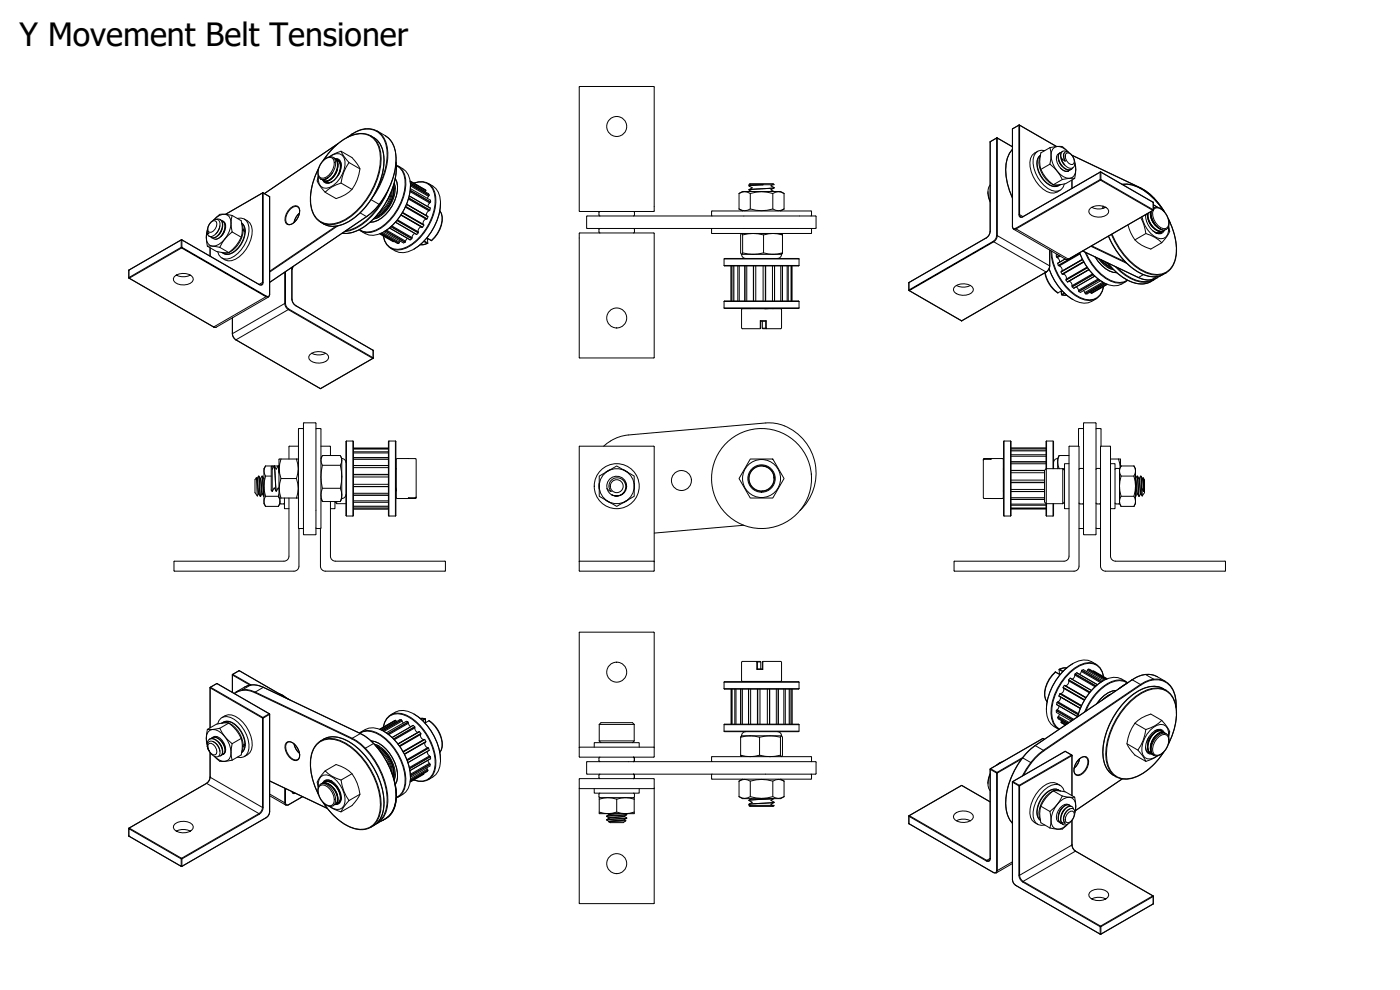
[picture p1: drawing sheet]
<svg xmlns="http://www.w3.org/2000/svg" width="420mm" height="297mm" viewBox="0 0 420 297" stroke-linecap="round" stroke-linejoin="round" font-family="sans-serif">
<defs><g id="words">
<text font-size="9.6" x="5.9" y="13.8">Y Movement Belt Tensioner</text>
</g></defs>
<!-- layer: Visible (ISO) -->
<g fill="none" stroke="#000" stroke-width=".3">
<path d="M173.9 26h22.4v37.4h-22.4zM96.3 53.7a1.89 1.89 0 0 0 2.2-.4 1.97 1.97 0 0 1-2.1 .5M96.3 53.8h.1M96.8 53.9a1.69 1.69 0 0 0 2.7 .8 6 6 0 0 0 2.8-5.9l-.3-.8-.6-.4h-.8a3.8 3.8 0 0 1-.2 5l-1.3 1.4a1.86 1.86 0 0 1-1.8 .3M96.9 48.2a16.4 16.4 0 0 1 11.1-8.2 6.9 6.9 0 0 1 7.2 7 22.7 22.7 0 0 1-11.5 20 7.1 7.1 0 0 1-10.6-6.6 20.4 20.4 0 0 1 2.5-9.8M97 48.2l.4-.5a1.87 1.87 0 0 1 2.4-.5 1.87 1.87 0 0 1 .9 2.2 5.1 5.1 0 0 1-3.8 4.5 2.17 2.17 0 0 1-1.3-3.3l.5-1.3zM97.4 54.3a1.65 1.65 0 0 0 2.2 .3M97.5 54.4l.4 .4M98.9 47a2.71 2.71 0 0 1 4.4 .3 7.8 7.8 0 0 1-5.3 9.2 2.25 2.25 0 0 1-2.5-2.4l.1-1.2M99.1 52.7a2.49 2.49 0 0 1-2.7 1.1M100.2 47.4a2.74 2.74 0 0 1 .8 3.9 4 4 0 0 1-3.5 3.1l-.7-.5M100.5 47.5a2.96 2.96 0 0 1 .5 3.8 4.1 4.1 0 0 1-3.4 3.1l-.4-.1"/>
<path d="M100.9 47.8l.4 .2M101 47.9a1.64 1.64 0 0 1 1.4 1.8M101.3 48a3.4 3.4 0 0 1 .2 4.7M101.3 48l.4 .1M101.4 48h.1M101.4 48a3.4 3.4 0 0 1 .2 4.4M101.4 43.1l-22.1 15M101.5 48.1a3.1 3.1 0 0 1 .5 3.6M102.4 45.4l-2 .7-1.6 .9M102.4 45.4l.8 1.5 1.5 1.9a13.3 13.3 0 0 0-2.3 6.1 10.6 10.6 0 0 0-4.8 2.8l-1.6-1.9-.8-1.5 .3-1.6M102.4 45.4a10.1 10.1 0 0 1 5.6 5.3 10 10 0 0 1-4.4 7.7l-2.7 1.2-3.3-1.9M102.4 54.9l3.2 1.9"/>
<path d="M104.2 41.2a9.4 9.4 0 0 1 7.3-2.5 11 11 0 0 1 6.3 4.3 14.8 14.8 0 0 1-.6 12.4 21.6 21.6 0 0 1-7.1 9.6l-29.2 19.7M104.7 48.8l3.3 1.9M117 58.6h.1M117 58.6l-.9 1.8M117.5 57.5a8.9 8.9 0 0 1-3.6 6.2M117.7 56.9a8.2 8.2 0 0 1-4.2 7.3M118 56.2a8.5 8.5 0 0 1-5 8.6M118.1 55.8a9.2 9.2 0 0 1-5.4 9.3M118.3 55l.3 1.7M118.3 54.9a9.7 9.7 0 0 1-6.2 10.9M118.6 53.6a8.6 8.6 0 0 1-.9 8.2 8.6 8.6 0 0 1-6.6 4.9M118.9 48.6a22.4 22.4 0 0 1-12 20.8l-2.9 .7-1.3-.1"/>
<path d="M119 49.6a5.3 5.3 0 0 1 2.8 5.8 17.3 17.3 0 0 1-9 13.9 4.8 4.8 0 0 1-5-.3M119 49.7a5.4 5.4 0 0 1 2.6 5.8 17.2 17.2 0 0 1-8.8 13.5 4.9 4.9 0 0 1-4.9-.1M119.5 49.8a6.1 6.1 0 0 1 3.6 7.3 17.7 17.7 0 0 1-8.2 12.6 5.6 5.6 0 0 1-6.7-.4M122.7 59.4l6.3 3.6M122.8 58.8l6.3 3.6a1.01 1.01 0 0 1-.7 1.1l-.4 .9v.3M123.1 54.3l4.7 2.8M123.1 57.1l6.1 3.5M123.2 55l5.4 3.1a.73 .73 0 0 1-.2 1.1l-.1 .3M123.2 56.6l6 3.5a.97 .97 0 0 1-.5 1.1l-.3 .8M123.2 55.3l5.6 3.2M123.2 55.8a17.3 17.3 0 0 1-7.9 13.7l5.8 3.4a1 1 0 0 0 .8-1l.4-.4M124.2 54.9a4.5 4.5 0 0 1 6.6 4.1 17 17 0 0 1-8.9 15.5 4.5 4.5 0 0 1-6.8-3.7 4.3 4.3 0 0 0 5.7 3.8 16.3 16.3 0 0 0 9.8-13.3 6.3 6.3 0 0 0-2.5-6.3l-1.1-.4h-1.4l-1.4 .4"/>
<path d="M127.5 56.9l.3 .2-.2 .5M128.5 55a6.1 6.1 0 0 1 3.6 7.3 17.6 17.6 0 0 1-8.2 12.6 5.6 5.6 0 0 1-6.7-.4M221.8 58.1l1-.6h11.5l1 .6M221.8 58.1a3 3 0 0 1 3.4 0 11.3 11.3 0 0 1 6.7 0 3 3 0 0 1 3.4 0M221.8 58.1v4.6M224.8 55.8l.9 .5-.9 .6M224.8 57l.8 .5M224.8 55.7v.1M224.8 56.9v.1M224.8 55.3l7.2-.2 .3 .3h-7.5zM225.2 58.1v4.6M225.3 55.4l-.5 .3"/>
<path d="M228.7 55.4l-3.9 .3M229 55.4l-4.2 .4M231.9 55.4l-.5 .3 .9 .6M231.9 58.1v4.6M232.3 56.3l-7.5 .6M232.3 56.4l-.9 .5 .9 .6M232.3 56.3v.1M235.3 58.1v4.6M296.5 57.5l.1 1.3 .5 1.8M297.1 55.5a4.5 4.5 0 0 0 0 4.8M303.8 44.8a11.3 11.3 0 0 0-1.5 10.3l1.5 4.3M303.8 44l-4.6-2.6-2 1.1-.1 26.9a2.44 2.44 0 0 1-1 1.9l-23.3 13.5v2.4l15.7 9.1"/>
<path d="M311.4 45.4a3.7 3.7 0 0 0-2.3 4.7 10 10 0 0 0 6.2 7.8h1l1.9-.8M312.2 46.6a3.9 3.9 0 0 0-.7 4.4 7 7 0 0 0 4.9 5h.6l1.2-.6M312.4 50.8a11.8 11.8 0 0 0 3.7 4.6M313.5 45.2a2.64 2.64 0 0 0-3.4 2.6 10.1 10.1 0 0 0 5.5 9.3 2.64 2.64 0 0 0 3.8-1.9M315.1 49.3a11.7 11.7 0 0 1 3.7 4.6M315.1 44.3a9.3 9.3 0 0 1 0 5M315.1 44.3l-2.7 1.6a9.3 9.3 0 0 0 0 4.9M315.1 44.3l2.2-.4 1.5 .1 1.9 1.7a3.9 3.9 0 0 0-4.2-1.5 3.2 3.2 0 0 0-.9 3.6 7.7 7.7 0 0 0 4.5 5.6 2.16 2.16 0 0 0 2.8-2.5l-.3-1.8M315.1 49.3l-2.7 1.5M317.1 44l-11.1-6.5-2.2 1.2v29.3l.4 .8 16.1 9.1 25.8-14.8v-2.4l-15.8-9.1-23.3 13.4-.7 .1M317.7 48.1l1.1 1.8M317.9 46a1.98 1.98 0 0 0-.6 2.8 3.7 3.7 0 0 0 2.9 2.7l.5-.2"/>
<path d="M318.2 45.8a2.06 2.06 0 0 0-.2 2.9 2.88 2.88 0 0 0 3.5 2.1M318.2 50.4a2 2 0 0 0 2.9 .6M318.5 47.7l1 1.8M318.5 45.7a1.56 1.56 0 0 0-.7 2.4 3.6 3.6 0 0 0 3.5 2.8l.7-.5M318.8 53.9l-2.7 1.5M318.9 45.4l-.1 .1a2.95 2.95 0 0 0 .7 3.9M319.4 46a2.26 2.26 0 0 0 .3 2.4M319.6 45.7a2.5 2.5 0 0 1 2.8 2.1 1.7 1.7 0 0 1-1.2 2.7l-.8-.3a4.1 4.1 0 0 1-1.9-2.9l1.2 1.1a2.06 2.06 0 0 1-.1-2.7zM319.8 46.2l.4-.3a2.45 2.45 0 0 1 2.1 3.1l-.4 .4a2.46 2.46 0 0 1-2.1-3.2zM320.2 45.5a1.14 1.14 0 0 0-1.4 0 1.14 1.14 0 0 0-.4 1.3l.1 .5M320.7 51.3l-.8 .1M320.8 51.2l-.1 .1"/>
<path d="M321.7 46.5l20.6 9.9a18.8 18.8 0 0 1 7.2 7.2M321.7 54v2.5M322.5 53.5h-1.5l-2.2 .4M322.5 53.5a8.8 8.8 0 0 1-6.4 1.9M322.6 48.8a9.4 9.4 0 0 1-.1 4.7M336.7 55.3a11.9 11.9 0 0 1 9.7 4.4l2.9 3.6M62.2 69a9.4 9.4 0 0 0 0 4.9M62.2 73.9h1.6l2.2 .3M62.2 73.9a8.9 8.9 0 0 0 6.5 1.9M62.3 68.8l-.1 1.3M63 74.3v2.5M63.4 66.6l.6-.4h.6a1.69 1.69 0 0 1 0 2.5l-1.2 1h-.5a1.69 1.69 0 0 1 0-2.5z"/>
<path d="M63.5 66.5a1.41 1.41 0 0 1 1.8-.6 1.41 1.41 0 0 1 .7 1.8 3.7 3.7 0 0 1-2.8 3.3l-.8-.5-.2-.4h.5a2.78 2.78 0 0 1 .8-3.6zM64.8 65.8a1.46 1.46 0 0 1 1.5 .2 1.46 1.46 0 0 1 .5 1.5 4 4 0 0 1-3 3.9l-1.1-.5M66 74.2l2.7 1.6M66 67.8a3.8 3.8 0 0 1-1.3 2.4M66.1 65.9a2.88 2.88 0 0 1-.1 4.1 2.08 2.08 0 0 1-2.6 1.3M66.4 66.1a2.07 2.07 0 0 1 .9 3 3.7 3.7 0 0 1-2.6 2.7M66.7 68.7l-1.1 1.8M66.8 66.3a2.14 2.14 0 0 1 .6 2.7l-1 1.9M67 66.4a2.03 2.03 0 0 1 .5 2.7 3.4 3.4 0 0 1-3.2 2.7l-.5-.4M67.4 69.1l-.6 1.4M67.6 64.3l11.2-6.4 2.1 1.1v29.4l-.3 .7-16.1 9.2-25.8-14.9v-2.4l15.8-9.1 23.3 13.5h.7M69.7 64.6l-2.2-.3h-1.5l-1.9 1.7a3.9 3.9 0 0 1 4.1-1.5 3.2 3.2 0 0 1 1 3.6 7.7 7.7 0 0 1-4.5 5.7 2.16 2.16 0 0 1-2.8-2.6l.2-1.6"/>
<path d="M69.7 64.6a9.4 9.4 0 0 0 0 5M69.7 64.6l2.7 1.6a9.3 9.3 0 0 1 0 5M69.7 69.6a11.8 11.8 0 0 0-3.7 4.6M69.7 69.6l2.7 1.6M71.2 65.5a2.64 2.64 0 0 1 3.5 2.6 10.1 10.1 0 0 1-5.5 9.4 2.65 2.65 0 0 1-3.9-2M72.4 71.2a11.8 11.8 0 0 1-3.7 4.6M72.5 66.9a2.79 2.79 0 0 1 1.1 2.3M72.7 68.7l.8 .4-.1 .3M72.7 69.1l.8 .4a7.3 7.3 0 0 1-4.9 6.8h-1l-1.1-.6M73.3 65.7a3.7 3.7 0 0 1 2.3 4.7 9.9 9.9 0 0 1-6.1 7.8l-1 .1-1.9-.9M88 80l-.4 .9M89.3 62.1a3.3 3.3 0 0 1-.7 4.3l-1.2 .9-1.1-.1"/>
<path d="M89.9 64a5 5 0 0 0-1.6 2.7M113.8 65.1l-1.6 .6M113.9 70.2l4.1 2.3 .2-.1M114.2 70.1l5 2.9 .4 .1 .5-.8M114.3 70l5.3 3.1M115.6 69.3l5.9 3.5M116.9 68.4l6.2 3.6M117.3 68l6.3 3.7M118.7 66.7l6.4 3.6M119.1 66.2l6.4 3.7M120.3 64.5l6.3 3.7M120.4 64.4l6.4 3.8"/>
<path d="M120.7 63.9l6.5 3.7M121.8 61.9l6.4 3.7M122 61.3l6.4 3.7M122 61.3l6.4 3.7-.2 .6a1.27 1.27 0 0 0-1 2l-.4 .6h-.2M124.5 70a1.66 1.66 0 0 0-.9 1.7l-.5 .3M126.5 68.1a1.28 1.28 0 0 0-1 1.8l-.5 .4M127.2 72.4l1.2 .6M127.3 72.3l1.1 .7M128.1 71.4l1.4 .8M128.3 71.5l.1 1.4M128.4 73l-1.2 .4h-1.1M132 63.2a6.3 6.3 0 0 1-.7 6.9l-1.8 2.1-1.4-.8"/>
<path d="M132.2 61a17.3 17.3 0 0 1-7.9 13.7M176.1 64.8h68.7l.1 3.6-.1 .2h-68.6zM180.1 68.6l-.3 .1v.9l.3 .3M180.1 63.5l-.3 .1v.9l.3 .3M190.1 68.6l.3 .1v.9l-.3 .3M190.1 63.5l.3 .1v.9l-.3 .3M213.7 64.8l-.1-1.3 .1-.2h29.7l.1 1.4-.1 .1M213.7 68.6l-.1 .1 .1 1.4h29.7l.1-1.4-.1-.1M217.3 79.7h22.5M217.3 77.7h22.5M219.4 79.8v10.5M219.5 79.8v10.5"/>
<path d="M220 79.8v10.5M220.2 79.8v10.5M221.4 79.8v10.5M221.8 62.7l1 .6M221.8 62.7a3 3 0 0 0 3.4 0 11.3 11.3 0 0 0 6.7 0 3 3 0 0 0 3.4 0M221.9 79.8v10.5M222.5 76.3h.1M222.6 76.3a1.25 1.25 0 0 0 1.2 1.3M222.6 76.3h12M222.6 70.1h-.1M222.9 70.5v5.4M223.5 79.8v10.5"/>
<path d="M223.6 79.8v10.5M224.1 79.8v10.5M226.1 79.8v10.5M226.8 79.8v10.5M229 79.8v10.5M229.2 70.5v5.4M229.7 79.8v10.5M229.8 79.8v10.5M231.8 79.8v10.5M232.4 79.8v10.5M234.3 79.8v10.5M234.6 70.1h.1"/>
<path d="M234.6 76.3a1.25 1.25 0 0 1-1.3 1.3M234.6 70.1l.2 .4a9.5 9.5 0 0 0-5.6 0 11.6 11.6 0 0 0-6.3 0l-.3-.4-.3 .4v5.4l.3 .4 .3-.4a11.6 11.6 0 0 0 6.3 0 9.5 9.5 0 0 0 5.6 0l-.2 .4M234.6 76.3h.1M234.8 79.8v10.5M234.8 70.5v5.4M235.3 62.7l-1 .6M236.2 79.8v10.5M236.6 79.8v10.5M237.4 79.8v10.5M237.5 79.8v10.5M237.7 79.8v10.5M239.8 77.7l-22.3-.1-.2 2.1"/>
<path d="M239.8 77.7v2M315 75v4.8a2.27 2.27 0 0 1-1 1.8l-25.5 14.7M315.4 75.2a17.3 17.3 0 0 0 8.8 14.3 4.5 4.5 0 0 0 7-3.5 4.5 4.5 0 0 1-7 3.3 17.1 17.1 0 0 1-8.6-13.9M317 76.5l.3-.2-.3 .2a1.13 1.13 0 0 0 .7 1.2l.3 1M317.8 76.6l-.8 .5M319.6 77.7l-2.1 1.3 .2 .7a1.19 1.19 0 0 1 .9 1.7M319.7 77.7l-2.3 1.3M324 75.9l-6.4 3.7M324.8 77.8l-6.2 3.6M324.9 77.9l-6.5 3.7M324.9 75.3l16.7 8a6.2 6.2 0 0 0 6.9-.6M325.2 78.5l-6.5 3.7"/>
<path d="M325.6 75.7a15.4 15.4 0 0 0 9.2 9.1l1.4 .2 1.2-.3 1.1-.6M325.9 75.8a15.3 15.3 0 0 0 8.8 8.8l1.4 .2 1.2-.2 1-.5M327.6 62.2a4.7 4.7 0 0 0 4.3 0 4 4 0 0 0-5 .8 1.66 1.66 0 0 0 1.6 2 4 4 0 0 0 4.1-1.1l.1-.6-.2-.6-.6-.5M328.7 77.1a8.4 8.4 0 0 0 6.4 4.7M329.6 77.6a7.9 7.9 0 0 0 4.5 3.3M330.3 77.9l2.1 1.9 1.1 .4M330.4 77.9l.9 1 2 1.1M331 61.9v.7M331.3 78.4l1.4 .9M332.4 78.9a14.6 14.6 0 0 0 10.1 6.3l2.2-.4 2.2-1.3M338.5 67.5a8.6 8.6 0 0 0 6.9 7.2l3.3-1.9M342.3 65.3a13.7 13.7 0 0 1 1.6 4.8 10.5 10.5 0 0 1 4.8 2.7l1.5-1.9 .8-1.5-.3-1.5"/>
<path d="M342.7 65a8 8 0 0 0 5.7 6.6 2.27 2.27 0 0 0 2.3-2.3v-1.3M343.8 64.4a6 6 0 0 0 3.9 5.8l.7-.1 .6-.3 .4-.6M343.8 64.4v.5M343.9 70.1l-3.3 1.9M344.3 64.2l-.1 .3M344.4 64.1a5.2 5.2 0 0 0 4 5.4l.7-.2M345.3 63.6a5.4 5.4 0 0 0 3.5 5.4M345.3 63.6a5.6 5.6 0 0 0 3.2 5.2 5.6 5.6 0 0 1-3.2-5.2zM346.1 62.4a2.77 2.77 0 0 1 3.6 1.5 4.1 4.1 0 0 1 .7 4.6 1.87 1.87 0 0 1-2.8-.2 5.7 5.7 0 0 1-2.1-4.9M346.1 61.5l1.2 .7M346.1 61.4l1.3 .8M346.7 69.8l.5 .1a1.56 1.56 0 0 0 1.6-.4l-.4 .4"/>
<path d="M348.3 69.8l-1.3 .1M348.4 69.8l-.7 .2-.8-.2M348.9 69.4a1.64 1.64 0 0 1-2.3 .3M349.6 69a2.6 2.6 0 0 1-3.6-.9l-1.3-2-.2-2a5.2 5.2 0 0 0 4 5.4l.7-.2M350.6 65.6l.7 1.5M350.7 65.7a16.4 16.4 0 0 1 1.5 13.7 7 7 0 0 1-9.4 2.9 21.9 21.9 0 0 1-10.2-11.4M52.9 82.5l-.6 .5-.3 .6a2.1 2.1 0 0 0 2.2 1.8 3.4 3.4 0 0 0 3.8-1.5 2.11 2.11 0 0 0-2.2-1.8l-2.1 .1-.8 .3a4.7 4.7 0 0 0 4.2 0M87.6 80.2v9.6a2.4 2.4 0 0 0 1.1 1.9l23.2 13.4 .1 2.4-15.8 9.1-25.5-14.6a2.24 2.24 0 0 1-1-1.8v-4.8M87.9 80.1l-.3 .5M217.3 92.4l.2 .2h22.1l.2-.2M217.3 92.4h22.5M217.3 90.5h22.5"/>
<path d="M217.3 90.5v1.9M222.6 92.8l11.8-.1 .1 5.8-4.6 .1 .1-2.4h-1.8l-.1 2.4h-5.4zM225.5 92.6h-.2M228.2 96.2l.1 2.3M228.8 96.4v2.1l1.1 .1M228.8 98.5h1M229.8 96.4h-1.5M230 96.2l-.2 .2 .1 2.1M230.8 92.6h-1.4M231 92.6h-1.2M232.1 92.6h-.1M239.8 90.5v1.9"/>
<path d="M286.7 85.9a4.3 4.3 0 0 1 5.1 .2l.3 .6a2.11 2.11 0 0 1-2.2 1.9 3.4 3.4 0 0 1-3.8-1.6l.1-.6zM287 85.7a4.7 4.7 0 0 0 4.2 0M313.6 81.9a8.5 8.5 0 0 0 3.9 6l1.2-.7M314.8 80.7a17.3 17.3 0 0 0 7.2 9.2M314.8 80.7a15.8 15.8 0 0 0 9.3 10.1 5.3 5.3 0 0 0 4.9-1.2M318.5 87.3l.1 1.2 .9-.5M318.5 87.3l.1 1.1M318.6 88.5l1.5 .1M319.4 87.9l-.8 .6M320.8 84.4a1.53 1.53 0 0 1 1 1.7l.5 .4M326.4 80.4l-6.5 3.7M326.8 80.9l-6.5 3.7"/>
<path d="M326.8 80.9l-6.3 3.7-.6-.5a1.27 1.27 0 0 0-1.2-1.9l-.3-.6 .2-.2M328.1 82.4l-6.3 3.7M328.5 82.9l-6.3 3.6M329.9 84l-6.1 3.5M330.3 84.3l-6 3.4a.98 .98 0 0 1-.8-1l-.5-.6M331.4 84.9l-5.6 3.3M331.7 85l-5.5 3.2a.74 .74 0 0 1-.8-.7l-.2-.3M332.3 85.3l-4.8 2.7M332.3 85.3l-4.4 2.6-.4 .1-.3-.4M332.4 80.2l1.7 .6M338 84.4a6.1 6.1 0 0 1-8.1-.5 18.3 18.3 0 0 1-5.9-8 17.2 17.2 0 0 0 7 8.8M92.9 106.5a4 4 0 0 1 5.6 .3 1.66 1.66 0 0 1-1.6 2 4 4 0 0 1-4.2-1.1v-.6z"/>
<path d="M93.5 106a4.7 4.7 0 0 0 4.3 0M173.8 107.3l.2 .1 22.3-.1M173.8 107.3l.1-37.4h22.3l.1 .2v37.2M79.7 139.8a2.7 2.7 0 0 0 0 3M79.7 139.8l-.5 .8v10.5l.5 .8M79.7 139.8h3.9M81.4 140l.3-.2v7.5l-.3-.3zM82.3 139.8l.6 7.5M82.3 139.8l-.6 .9M82.3 139.8h.1M82.3 139.8l.6 .9 .6-.9M83.5 139.8l.2 2.1"/>
<path d="M83.5 139.8h.1M83.5 139.8l.2 1.9M83.5 139.8l.2 .3M84.3 137.7a8.5 8.5 0 0 0 0 5.9 8.5 8.5 0 0 0 0 5.8M89 137.7a8.5 8.5 0 0 1 0 5.9 8.5 8.5 0 0 1 0 5.8M89.6 137.9l-5.8-.2-.1 .2 .1 11.5M89.6 133.9h-2.8l-.1 3.8M91.1 128.7l-.2-.1-1.3 .1v29.7l.1 .2M94.8 128.7l.2-.1 1.3 .1v29.7l-.1 .2M96.3 133.9h2.8l.1 2.8M96.6 137l-.3 .6M96.8 139.6h5.3"/>
<path d="M102.3 137l.3 .6M102.6 137.6v5.5M102.6 137.6a1.25 1.25 0 0 1 1.2 1.2M104 132.3l-.2 22.4 2.1 .1M104 132.3h1.9M104 132.3v22.5M105.9 132.3l.2 .2v22.2l-.2 .1M105.9 132.3v22.5M106.1 134.4h10.5M106.1 139.7h10.5M106.1 137.3h10.5M106.1 137.8h10.5"/>
<path d="M106.1 135.9h10.5M106.1 135.6h10.5M106.1 134.7h10.5M106.1 134.6h10.5M116.7 132.3h2M116.7 132.3v22.5M118.7 132.3v22.5M122.5 137.6h2.1l.3 .3v11.2l-.3 .3h-2.1v.2M122.5 137.6l-3.6 .1v11.6l.3 .3h3.3M122.5 137.6h.1M188.6 130.5a12.6 12.6 0 0 0-7.4 3.4M188.6 130.5l41.2-3.6a15 15 0 0 1 14.5 19.3l-.8 2.2-1.1 2.1-2.3 2.7"/>
<path d="M225.2 137.7h6.7l3.4 5.9-3.4 5.8h-6.7l-3.4-5.8zM229.1 139.9l1.2 .2M295.1 138.1l.3-.5h2.1v.1h-2.1l-.3 .4v11.2l.3 .3h2.1M295.2 137.7h2.2M295.3 137.7v.1M297.4 137.7l3.4-.1 .3 .3v11.5l-3.6 .2M297.4 137.7h.1M301.3 132.3v22.5M301.3 132.3h2M303.3 132.3v22.5M303.4 134.4h10.5M303.4 138.6h10.5"/>
<path d="M303.4 139.1h10.5M303.4 135h10.5M303.4 135.3h10.5M303.4 136.4h10.5M303.4 136.9h10.5M314.1 132.3l2.1 .2v8.1M314.1 132.3l-.2 .2v8.2M314.1 132.3v8.3M316 132.3v8.3M317.4 137.6a1.25 1.25 0 0 0-1.2 1.2M317.4 137.6v3M317.9 136.7a4.8 4.8 0 0 0-.1 3.9"/>
<path d="M317.9 136.7l-.5 .9M317.9 136.7h2.9M320.8 139.1h-1.3v13.5h1.3M325.2 128.7l-.2-.1-1.3 .1v5.2M325.2 126.9l3.7 .1-.1 33.4-3.6-.1zM328.9 128.7l1.4-.1 .1 .1v5.2M330.3 133.9l3 .1v32.9a1.5 1.5 0 0 0 1.5 1.5h32.8l.2 2.8-.2 .2h-35.8a1.49 1.49 0 0 1-1.5-1.5zM333.3 137.7h2.9l.1 2.4 .1-.3M333.3 139.1h1.3v13.5h-1.3M335.7 137.7l.5 2.6M336.4 139.8a2.68 2.68 0 0 0 0 3M336.4 139.8l-.4 .8v10.5l.4 .8"/>
<path d="M336.4 139.8h3.9M340.3 139.8a2.7 2.7 0 0 1 0 3M340.3 139.8l.5 .8v10.5l-.5 .8M76.9 143.4l.3 5.4M76.9 143.4l-.4 .5v3.9l.7 1M76.9 143.4l.7 4.8M77.1 143.6h.1M77.2 143.6l.4 4.3 .5 1M77.6 142.9l.5 6M77.6 142.9l-.4 .7M77.6 148.2h.1M77.6 142.9h.1"/>
<path d="M77.6 148.2l-.4 .6M77.7 142.9l.5 6M77.7 142.9l.5 .9 .4 4.4M78.1 148.9h.1M78.1 143.6l.2 .1 .4 4.5M78.6 142.9l.5 6M78.6 142.9l-.4 .7M78.6 148.2h.1M78.6 142.9h.2M78.6 148.2l-.4 .7M78.7 148.2l.4 .7M78.8 142.9l.4 5.8"/>
<path d="M78.8 142.9l.4 .9M79.1 148.9h.1M79.2 143.6h.1M79.7 142.8a10.1 10.1 0 0 0 0 6.1M79.7 148.9a2.7 2.7 0 0 0 0 3M79.7 142.8h1.7M79.7 151.9h3.9M81.7 147.3h.1M81.7 140.7h.1M81.7 147.3l.6-.9 .6 .9M82.9 147.3h.1M83.6 148.9l.1 .3"/>
<path d="M83.7 148.3l-.1 .6h-3.9M83.7 146.7l-.3-.2-.5 .8M83.8 149.4a2.58 2.58 0 0 1-.2 2.5M84 149.4v1.7l-.4 .8M84 150.9l.3 .3h.9l.2-.3M84.3 143.6h4.7M85.4 149.4v3.2h1.3M86.7 149.4v17.5a1.5 1.5 0 0 1-1.5 1.5h-32.8l-.2 2.8 .2 .2h35.8a1.49 1.49 0 0 0 1.5-1.5v-11.3M89.6 149.3l-5.8 .1M91.1 158.4l.1-31.5 3.6 .1v31.4M91.1 158.4v2h3.6l.1-2M91.1 158.4l-1.4 .2"/>
<path d="M94.8 158.4l1.4 .2M96.3 149.6l.5 .9M96.8 146.5h5.3M96.8 150.5h5.3M99.2 150.5v16.4a1.5 1.5 0 0 0 1.5 1.5h32.8l.2 2.8-.2 .2h-35.8a1.49 1.49 0 0 1-1.5-1.5v-11.3M100.5 150.5v2.1h-1.3M100.5 150.6l.5 .5h2.8M101 150.5v.6M102.6 143.1l-.5-3.5a2.69 2.69 0 0 0 0-2.9h-5.3a2.69 2.69 0 0 0 0 2.9 13.9 13.9 0 0 0 0 6.9 4.8 4.8 0 0 0 0 4M102.6 143.1l-.5 3.4a4.8 4.8 0 0 1 0 4M102.6 143.1v6.5M102.6 149.6l-.5 .9"/>
<path d="M103.8 148.3a1.25 1.25 0 0 1-1.2 1.3M106.1 152.7h10.5M106.1 152.1h10.5M106.1 151.9h10.5M106.1 150.7h10.5M106.1 150.3h10.5M106.1 148.6h10.5M106.1 148h10.5M106.1 146h10.5M106.1 145.3h10.5M106.1 143.1h10.5M106.1 142.4h10.5"/>
<path d="M106.1 140.3h10.5M106.1 142.3h10.5M116.7 154.8h2M118.8 146.6l.1 .6M118.8 146.4l.1 .7M118.8 140.6l.1 .1M118.8 147.2l.1 .1M122.6 149.4h.1M122.6 149.4l-.1 .2M124.7 149.4h-2.1M124.9 149.1l-.3 .5h-2.1M179.8 145v1.8"/>
<path d="M179.8 142.8l5.3-3 2.6 1.5 2.6 1.5v6.1l-5.2 3-2.6-1.5-2.7-1.5zM181.7 150l1.5 .9M182.2 146.6l.6 1.3 .8 .6M183 143.8a3 3 0 0 1 4-.2 3 3 0 0 1 .5 4 3 3 0 0 1-3.9 .9 2.73 2.73 0 0 0 4.2-2.2 2.73 2.73 0 0 0-4-2.5 2.48 2.48 0 0 0-.4 3.7 1.85 1.85 0 0 1-1-2.9zM183.2 140.9l-1.5 .9M186.9 140.9l1.6 .9M188.5 150l-1.6 .9M190.3 145v.6M190.3 146.1v.7M223.2 157.6l-26.9 2.3M229 147.3h-.3M232.2 142.4l.1 1.3"/>
<path d="M297.5 149.6h.1M301.2 140.6l-.1 .1M301.2 147.2l-.1 .1M301.3 154.8h2M303.4 141.2h10.1M303.4 141.8h10.1M303.4 144h10.1M303.4 144.7h10.1M303.4 146.9h10.1M303.4 147.5h10.1M303.4 149.3h10.1M303.4 149.8h10.1"/>
<path d="M303.4 151.3h10.5M303.4 151.6h10.5M303.4 152.4h10.5M303.4 152.6h10.5M303.4 152.7h10.5M303.4 141.1h10.1M303.4 144.8h10.1M313.5 141.2v9.4l.5 .5M313.9 151.1l.2 3.7M314 140.6v10.5M314 140.6l-.5 .6M314 140.6h5"/>
<path d="M314 151.1h5M314.1 154.8h1.9M314.1 151.1v3.7M316 151.1v3.7M316.2 151.1l-.2 3.7M319 140.6v10.5M319 140.6l.5 .6M319 140.6h.5M319.5 150.6l-.5 .5M323.8 140.8l.3-.3 .9 .1 .2 .2M323.8 150.9l.3 .3h.9l.2-.3M325.2 158.4l-1.4 .2"/>
<path d="M328.9 140.8l.3-.3 .9 .1 .2 .2M328.9 150.9l.3 .3h.9l.2-.3M328.9 158.4l1.4 .2M334.6 150.9l.3 .3h.9l.2-.3M334.6 140.8l.2-.2 .9-.1 .3 .3M336.4 148.9a2.68 2.68 0 0 0 0 3M336.4 142.8a10 10 0 0 0 0 6.1M336.4 142.8h3.9M336.4 151.9h3.9M336.4 148.9h3.9M340.3 148.9a2.7 2.7 0 0 1 0 3M340.3 142.8a10.1 10.1 0 0 1 0 6.1"/>
<path d="M340.8 143.7l.4 4.5M340.8 148.6l.1 .3M340.8 143.6h.1M340.8 148.9h.1M340.9 143.6l.5 4.6M341.2 142.9l.6 6M341.2 142.9l-.4 .7M341.2 148.2h.2M341.2 142.9h.2M341.3 148.2l-.4 .7M341.4 148.2l.4 .7M341.4 142.9l.5 6"/>
<path d="M341.4 142.9l.5 .9 .4 4.4M341.8 148.9h.1M341.8 143.6h.1M341.9 143.6l.5 4.6M342.3 142.9l.4 5.6M342.3 142.9l-.4 .7M342.3 148.2h.1M342.3 142.9h.1M342.3 148.2l-.4 .7M342.4 148.2l.4 .6M342.4 142.9l.3 3.7M342.4 142.9a9.8 9.8 0 0 1 .8 4.6"/>
<path d="M342.7 146.6l.5 .9M342.7 148.5l.1 .3M342.7 146.6v1.9M342.8 143.6h.2M343.1 143.4l.1 2.4zM343.1 143.4l.4 .5v3.9l-.7 1M343.2 145.8v1.7M173.8 168.5l22.4-.1 .1 .1M173.8 168.5l.2 2.9h22.2l.1-2.9M173.8 168.5l.1-34.6h22.3l.1 .1v34.5M286.4 168.4h32.9a1.5 1.5 0 0 0 1.5-1.5v-32.9l2.9-.1 .1 36a1.49 1.49 0 0 1-1.5 1.5h-35.8zM173.9 189.7h22.4v37.4h-22.4z"/>
<path d="M222.6 198.6l4.6-.2-.1 2.5h1.8l.1-2.5 5.4 .1 .1 5.8-11.8 .1zM227.2 198.4l1.1 .2v2.1M227.2 198.5l.1 2.2-.2 .2M227.3 198.6h1M228.8 198.5l.1 2.4M322 199.1a17.3 17.3 0 0 0-8 13.8M329 199.3a6.1 6.1 0 0 0-8.1 .5 17.6 17.6 0 0 0-6.9 13.5 5.6 5.6 0 0 0 3.7 5.5M62.2 218.8a9.6 9.6 0 0 0-.1 4.6M63 218.4v-12.1l2.1-1.2 15.8 9.1v29.4a2.27 2.27 0 0 1-1 1.7l-25.4 14.7-15.8-9.1v-2.5l23.2-13.4a2.44 2.44 0 0 0 1.1-1.9v-7.3M65.3 217.2a2.63 2.63 0 0 1 3.9-1.9 10.1 10.1 0 0 1 5.5 9.3 2.68 2.68 0 0 1-3.5 2.6M66 218.5l-2.2 .4-1.6-.1M66 218.5a11.8 11.8 0 0 0 3.7 4.6"/>
<path d="M66.6 217a3.4 3.4 0 0 1 4.7 1 7.6 7.6 0 0 1 2.2 5.3l-.8 .3M66.6 217h-.1M66.6 215.3a3.7 3.7 0 0 1 5.2 .4 10 10 0 0 1 3.7 9.2l-.5 .9-1.7 1.2M68.7 216.9h-.7a9.1 9.1 0 0 0-5.8 1.9M68.7 216.9a11.8 11.8 0 0 1 3.7 4.7M68.7 216.9l-2.7 1.6M69.7 207.7v-5.3l2.1-1.2 15.3 8.8M70.3 208a8 8 0 0 1 7.8-2.2l30.1 14.3a22.9 22.9 0 0 1 10.7 17.5 8.6 8.6 0 0 1-6.1 9.7M83.6 208l1.9 1.1M84.6 208.4l1.2 .9M107.9 219.9a5.4 5.4 0 0 1 6.4 .6 17.3 17.3 0 0 1 7.4 14.7 4.8 4.8 0 0 1-2.7 4.2M108 220a5.5 5.5 0 0 1 6.4 .8 17.2 17.2 0 0 1 7.1 14.3 4.9 4.9 0 0 1-2.5 4.2"/>
<path d="M108.2 219.7a6.1 6.1 0 0 1 8.1 .5 17.6 17.6 0 0 1 6.9 13.4 5.7 5.7 0 0 1-3.7 5.6M115.2 219.4a17.3 17.3 0 0 1 8 13.8l5.8-3.4a1.01 1.01 0 0 0-.4-1.2l-.2-.5M115.9 219.9l6.1-3.5 .4 .2-6.1 3.5M117.2 214.5a6.1 6.1 0 0 1 8.2 .5 17.7 17.7 0 0 1 6.8 13.4 5.7 5.7 0 0 1-3.7 5.6M118.7 216.1l-4.7 2.7M119 216.5l-.3-.4-.4 .2-4.4 2.5M120.5 216l-5.7 3.2M121 216.9l-.2-.2a.74 .74 0 0 0-.8-.8l-5.5 3.2M122.4 216.6l.3 .8 .6 .7M124 217.6l-6.3 3.7 6.3-3.7a1.03 1.03 0 0 1 .5 1.2l.3 .5 .6 .4M124.3 214.2a17.3 17.3 0 0 1 7.9 13.8M124.5 218l-6.4 3.7"/>
<path d="M125.9 219.5l-6.5 3.7 6.4-3.7 .5 .6a1.28 1.28 0 0 0 1.2 1.8l-6.5 3.7M126.1 215.5l1.5 .2M126.7 216.1l1-.4v1.1M127.6 216.9l1.1-.6a8.3 8.3 0 0 1 3.8 8.5l-.5 .9M127.7 215.7l-.8 .5M179.8 217.4l.6-.6h9.4l.5 .6M179.8 217.4h10.5M179.8 217.4v4.9M190.3 217.4v4.9M217.3 204.7v1.9M217.3 217.4v2M217.3 204.7l.2-.2h22.1l.2 .2"/>
<path d="M217.3 204.7h22.5M217.3 206.6h22.5M217.3 217.4h22.5M217.3 219.4h22.5M219.4 206.8v10.5M219.6 206.8v10.5M219.7 206.8v10.5M220.5 206.8v10.5M220.9 206.8v10.5M222.3 206.8v10.5M222.8 206.8v10.5M223.8 219.5a1.25 1.25 0 0 0-1.2 1.3"/>
<path d="M224.6 206.8v10.5M225.3 206.8v10.5M225.3 204.5h.2M227.3 206.8v10.5M227.4 206.8v10.5M228.1 206.8v10.5M228.8 200.7h-1.5M230.3 206.8v10.5M230.9 206.8v10.5M231 206.8v10.5M232 204.5h.1M233 206.8v10.5"/>
<path d="M233.3 219.5a1.25 1.25 0 0 1 1.3 1.3M233.6 206.8v10.5M235.2 206.8v10.5M235.7 206.8v10.5M236.8 206.8v10.5M237.1 206.8v10.5M237.6 206.8v10.5M237.7 206.8v10.5M239.8 217.4l-.2 2.1-22.3-.1M239.8 204.7v1.9M316.7 201.6l1.4 .8zM316.7 201.6a8.5 8.5 0 0 0-3 8.2l.5 .8"/>
<path d="M317 213.3l4.9 2.8M317.2 210.8l6.3 3.7M317.4 215.3l3 1.7M317.8 208.8l6.4 3.7M317.8 211.8l-.2 .8a.97 .97 0 0 0-.6 1.2l4.5 2.5M317.9 200.9l.1 1.4M317.9 218.8a6 6 0 0 1-2.2-6.5 17.3 17.3 0 0 1 8.4-12.5 4.5 4.5 0 0 1 7.1 3.2 4.5 4.5 0 0 0-7.2-3.5 16.7 16.7 0 0 0-8.4 16.1l.5 1.4 .7 1.1 1 .7M318 214.3l-.2 .3a.73 .73 0 0 0-.2 1.1l2.6 1.5M318 208.2l-.2 .7 6.4 3.7M318.2 209.1a1.52 1.52 0 0 1-1 1.7l-.1 .6M318.4 216.7l1.4 .8M318.6 216.3l-.2 .4 .3 .3"/>
<path d="M319 206.2l6.5 3.7M319.1 201.4l-1.2-.6 1 .7M319.4 205.7l6.4 3.7M320.1 200.4h-1.1l-1.1 .4M320.7 203.9l6.4 3.7M321.2 203.5l6.4 3.6M321.2 203.5l-.5 .6a1.19 1.19 0 0 1-1 1.6M322.7 202.2l-.1 .1a1.45 1.45 0 0 1-.9 1.5M323.1 201.9h.1M323.2 201.9l6.1 3.5-6.2-3.5-.4 .3 6.2 3.6M324 202.3l.3-.3a1 1 0 0 1 .9-1.1l5.8 3.4M324.7 201.1l5.9 3.4"/>
<path d="M325.9 209.3l-6.2-3.6h-.3l-.4 .5a1.25 1.25 0 0 1-1 2l6.5 3.7M326.1 201.5l.5-.7h.4l5.1 3M326.6 200.8l5.3 3M328 201.4l.2-.1 4.1 2.4M331 204.3a17.4 17.4 0 0 0-7.6 10.7l-6.3-3.6M333.3 208.3l-.9 .4M333.3 208.3l-2.5 1.7M335 207.1a7.7 7.7 0 0 0-5.9 4.1M338 204.5a6.1 6.1 0 0 0-8.1 .5 18.4 18.4 0 0 0-6.5 10M338.3 205l-2.8 1.8M338.3 204.9a5.5 5.5 0 0 0-6.5 .8 17.2 17.2 0 0 0-6 7.7M338.4 204.8a5.1 5.1 0 0 0-6 .3 17.4 17.4 0 0 0-6.9 8.5"/>
<path d="M340.6 217a13.2 13.2 0 0 0-2.4 6.2l.3 .7a10.4 10.4 0 0 0 5.4 4.6M340.6 217l3.3 1.9M346.6 219.2a1.6 1.6 0 0 1 2.4 .5 1.71 1.71 0 0 0-2.6 .2 5.3 5.3 0 0 0-1.7 5.6l.7 .6M348.4 219l.2 .3M348.5 219.3a3.3 3.3 0 0 0-3.5 2.3 3.6 3.6 0 0 0 .2 4.4M348.6 219.3a3.2 3.2 0 0 0-3.5 2.3 3.4 3.4 0 0 0 .2 4.5M348.6 219.3h.1M348.7 216.1a10.6 10.6 0 0 1-4.8 2.8 13.3 13.3 0 0 1-2.4 6.2l1.6 1.9 .8 1.5 1.9-.8 1.6-.9M348.7 216.1l1.5 2 .8 1.4-.3 1.6M348.7 216.1l-3.3-1.9a10.4 10.4 0 0 0-4.8 2.8M349.5 219.8a3.2 3.2 0 0 0-3.6 2.3 3.4 3.4 0 0 0 .2 4.5M349.5 219.8h.1"/>
<path d="M349.7 220l-.2-.1a2.54 2.54 0 0 0-3.2 1.5 4.3 4.3 0 0 0-.5 4.9l.4 .3M353 212.3a8.5 8.5 0 0 0-5.7-9.2 7.1 7.1 0 0 0-7.6 .9l-29.1 19.7a22.8 22.8 0 0 0-8.7 18.5 8.2 8.2 0 0 0 1.9 4.8M62.2 223.2a3 3 0 0 1 1.6-4.3 6.6 6.6 0 0 1 5.4 5.7 2.86 2.86 0 0 1-1.7 3.8 4.3 4.3 0 0 1-3.2-1.5M62.2 223.9a1.61 1.61 0 0 1 .6-2 1.61 1.61 0 0 1 2 .2 4 4 0 0 1 1.7 4.4l-.8 .4M62.5 223.4l.4-.4a2.46 2.46 0 0 1 2 3.2l-.3 .3a2.46 2.46 0 0 1-2.1-3.1zM62.5 222.7a1.48 1.48 0 0 1 2.3 .4 3 3 0 0 1 .8 3.8 1.93 1.93 0 0 1-2.4-.9l-1-2.1 .5 1.4a2.41 2.41 0 0 1-.2-2.6zM62.9 221.8a2.88 2.88 0 0 1 3.5 2.1 2.08 2.08 0 0 1-.2 2.9M63.3 221.6a2.07 2.07 0 0 1 3.1 .9 2.84 2.84 0 0 1 .6 3.9l-.4 .1M63.6 221.4a2.87 2.87 0 0 1 3.6 2l.4 2-.5 .9M63.8 222.5a3.5 3.5 0 0 1 2.2 2.9M63.9 221.2a2.04 2.04 0 0 1 2.8 1 3.8 3.8 0 0 1 .9 3.6l-.5 .5M64.3 226.9l1.7 1.5h1.5l2.2-.3"/>
<path d="M65.6 222.7l.7 .8 .4 1M66.4 222.2l.6 .9 .4 1M67.1 226.3h-.1M67.1 226.3h.1M69.7 223.1a9.4 9.4 0 0 0 0 5M72.4 221.6a9.3 9.3 0 0 1 0 4.9l-2.7 1.6M72.4 221.6l-2.7 1.5M73.4 223.3l.1 .3-.8 .4M73.6 223.5a2.79 2.79 0 0 1-1.1 2.3M80.9 238.8l5.3 2.8 4.6-2.5M80.9 234.3l17.4 8.3M86.3 222.7a3.2 3.2 0 0 1 3.5 2.8l.1 1.5-.6 .9"/>
<path d="M87.7 237.5l.2 .4M88.3 223.2a5 5 0 0 0 1.6 2.8M95.6 236.1a2.71 2.71 0 0 1 2.4-3.6 7.8 7.8 0 0 1 5.3 9.2 2.26 2.26 0 0 1-3.3 .9l-1.1-.7M95.6 238.4a16.4 16.4 0 0 1-1.6-13.7 6.9 6.9 0 0 1 9.7-2.7 22.7 22.7 0 0 1 11.5 20 7.1 7.1 0 0 1-11 5.8 20.4 20.4 0 0 1-7.3-7M95.9 235.6a1.85 1.85 0 0 1 2.6 .1 5.1 5.1 0 0 1 2 5.6 2.17 2.17 0 0 1-3.5-.5 4.6 4.6 0 0 1-1.1-5.2zM96.4 235.2a2.8 2.8 0 0 1 3.7 1.3 4 4 0 0 1 .9 4.6l-.7 .4M96.6 235.1h.1M96.6 235.1a3.4 3.4 0 0 1 3.9 2 3.2 3.2 0 0 1 .2 4.2M96.7 235a3.8 3.8 0 0 1 4.2 2.7l.5 1.9a1.87 1.87 0 0 1-.6 1.7M96.8 235a1.72 1.72 0 0 1 2.8-.6 6 6 0 0 1 2.7 5.9l-.4 .7-.6 .4h-.7M97 234.9a2.66 2.66 0 0 1 3.9 1.1 4 4 0 0 1 .9 4.6l-.7 .4M97.4 234.6a3.4 3.4 0 0 1 4 2 3.2 3.2 0 0 1 .2 4.2"/>
<path d="M97.4 234.6h.1M97.6 231.3l3.3-1.9a8.8 8.8 0 0 1 6.8 7.2l.3 1.7-.3 .7a10.3 10.3 0 0 1-5.3 4.6M97.9 234.2l-.4 .3a3.8 3.8 0 0 1 4.3 2.7l.5 1.9a1.86 1.86 0 0 1-.6 1.7M99.6 234.4h-1.2M99.6 234.4a1.66 1.66 0 0 0-2.2 .2M102.4 234a10.6 10.6 0 0 1-4.8-2.7l-1.6 1.9-.8 1.5 .3 1.6M102.4 234a13.3 13.3 0 0 0 2.3 6.2l-1.5 1.9-.8 1.5-2-.8-1.6-.9M102.4 239.6l-.2 .5M102.4 239.3a1.63 1.63 0 0 1-1.4 1.8M105.6 232.1l-3.2 1.9M108 238.3l-3.3 1.9M111.4 222.3a9.5 9.5 0 0 1 7.1 6.6 7.8 7.8 0 0 1 .1 6.5"/>
<path d="M112.4 223.3a9.8 9.8 0 0 1 5.9 10.8M112.4 223.3l1.4 .6M113 224a9.3 9.3 0 0 1 5.1 9.2M113.2 224.2a8.6 8.6 0 0 1 4.8 8.6M113.7 224.9a8.3 8.3 0 0 1 4 7.2M114.2 225.5a8.9 8.9 0 0 1 3.3 5.9M115.9 228.2l.8 1.6M116.6 229.2l-.1 .1M117.2 230.8a15.2 15.2 0 0 1 .8 12.5l-1.5 1.9-2.2 1.2M118.6 232.2l-.3 1.8M124.2 234a4.3 4.3 0 0 0 6.2-3.1 16.3 16.3 0 0 0-6.7-15.1 6.2 6.2 0 0 0-6.7-1l-.9 .8-.6 1.2-.4 1.4a4.5 4.5 0 0 1 6.8-3.7 17 17 0 0 1 8.9 15.4 4.5 4.5 0 0 1-6.6 4.1M126.3 220.1l-6.4 3.7"/>
<path d="M127.2 232.1v.2l-4.1 2.4M127.5 221.9l.3 .6-.1 .2-6.3 3.6M127.6 222.7a1.27 1.27 0 0 0 1 1.8l.2 .7M127.8 222.5l-6.4 3.7M128 230.4l.4 .8-.2 .3-5.1 2.9M128.3 225.5a1.66 1.66 0 0 0 .9 1.6v.5l-6.2 3.6 6.2-3.6M128.4 231.2l-5.3 3M128.6 224.5l-6.4 3.7M128.8 225.1l-6.4 3.7M129.1 229.4l-5.9 3.4M129.2 227.1l-6.3 3.6M173.8 236.5l22.4 .1 .1-.1"/>
<path d="M173.8 224.3l.2-.1 22.3 .1M173.9 233.7h22.4v37.4h-22.4zM176.1 228.6l68.7-.1 .1 3.6-.1 .2h-68.6zM178.3 224.2v-1.4h13.5v1.4M178.3 236.6v1.4h13.5v-1.4M179.8 239.3h10.5v4.8h-10.5zM179.8 239.8a7.6 7.6 0 0 1 5.3 0M179.8 222.3h10.5M179.8 222.3l.6 .5M180.1 227.2l-.3 .3v.9l.3 .1M180.1 238l-.3 .1v.9l.3 .3M180.1 232.3l-.3 .3v.9l.3 .1"/>
<path d="M185.1 239.8a7.6 7.6 0 0 1 5.2 0M185.1 239.8v3.9M190.1 227.2l.3 .3v.7l-.3 .3M190.1 232.3l.3 .3v.7l-.3 .3M190.1 238l.3 .3v.7l-.3 .3M190.1 227.2l.3 .3zM190.1 233.6l.3-.3zM190.1 232.3l.3 .3zM190.3 222.3l-.5 .5M190.4 227.5v.7M190.4 232.6v.7M190.4 228.2l-.3 .3z"/>
<path d="M213.7 228.5l-.1-.1 .1-1.4h29.7l.1 1.4-.1 .1M213.7 232.3l-.1 .1 .1 1.4h29.7l.1-.2-.1-1.3M221.8 239l1.1 .6h11.4l1-.6M221.8 239a3 3 0 0 0 3.4 0 11.3 11.3 0 0 0 6.7 0 3 3 0 0 0 3.4 0M221.8 234.4a3 3 0 0 1 3.4 0 11.3 11.3 0 0 1 6.7 0 3 3 0 0 1 3.4 0M221.8 234.4v4.6M222.3 221.2v5.4M222.5 227h.1M222.8 233.8l-1 .6M225.1 220.8l2.8 .4a11.6 11.6 0 0 1 6.3 0l.3-.4M225.1 220.8h9.4M225.1 220.8l-2.8 .4 .2-.4"/>
<path d="M225.1 220.8h-2.6M225.2 234.4v4.6M225.6 239.6l-.8 .5M227.9 221.2v5.4M231.8 239.6l-7 .5M231.9 239.6l-7.1 .5M231.9 234.4v4.6M232.3 239.6l-.9 .5 .9 .6M234.2 221.2v5.4M234.3 233.8l1 .6M234.5 220.8l.3 .4v5.4l-.3 .4-.3-.4a11.6 11.6 0 0 1-6.3 0 9.5 9.5 0 0 1-5.6 0l.2 .4M234.5 220.8h.1"/>
<path d="M234.6 227h.1M235.3 234.4v4.6M288.5 235.7l8.6 4.9M288.5 235.7l-15.7 9v2.4l25.4 14.7 .8 .1 4.8-2.8M297.1 232.1l-.5 1.8-.1 1.3M297.1 232.4a5 5 0 0 0 0 4.9M300.2 228.8l-1.2 .8M301.1 228.4l-1.8 1M313.4 221.8l-.5-.2-15.7 9.1-.1 26.9-.2 .6M316.1 237.3a11.8 11.8 0 0 0-3.7 4.6M316.1 237.3l.7-.1a9.1 9.1 0 0 1 5.7 2M316.1 237.3l2.7 1.6"/>
<path d="M318.2 235.6a3.7 3.7 0 0 0-5.2 .4 9.9 9.9 0 0 0-3.7 9.2l.5 .9 1.6 1.2M318.2 237.3a3.3 3.3 0 0 0-4.7 1 7.2 7.2 0 0 0-2.1 6.8l.8 1.1M318.8 238.9a11.7 11.7 0 0 1-3.7 4.6M318.8 238.9l2.2 .3h1.5M319.4 237.5a2.63 2.63 0 0 0-3.8-1.9 10.1 10.1 0 0 0-5.5 9.4 2.68 2.68 0 0 0 3.4 2.5M321.7 238.7v-12l-2-1.3-15.9 9.2v29.3a2.24 2.24 0 0 0 1.1 1.8l25.4 14.6 15.8-9.1v-2.4l-23.3-13.4a2.44 2.44 0 0 1-1.1-1.9v-7.4M322.5 239.2a9.4 9.4 0 0 1 .1 4.7M324 227.7a5 5 0 0 1-1.6 2.8M325.9 227.2a3.2 3.2 0 0 0-3.4 2.8l-.1 1.5 .5 .9M336.8 233.7l-14.1 9.6M338.2 223.2l3.3 1.9M343.8 224.1a1.66 1.66 0 0 0 1.3 1.9"/>
<path d="M344.5 225.7l.5 .2M344.8 221.2l-.6 1.6M345.3 226.1h.1M345.4 226.1l.4 .1M345.8 226.3a1.7 1.7 0 0 1-2-2.1 6 6 0 0 1 3.7-5.3l.8-.1 .7 .3 .4 .7a3.3 3.3 0 0 0-3.5 2.3 3.6 3.6 0 0 0 .1 4.4M346.9 221.3a2.43 2.43 0 0 1 3.5-.9 4.7 4.7 0 0 1-2.1 6 1.78 1.78 0 0 1-2.2 .1 1.78 1.78 0 0 1-.6-2.1l.3-1.1zM350.7 223.2a16.4 16.4 0 0 0 1.5-13.6 6.9 6.9 0 0 0-9.6-2.8 22.7 22.7 0 0 0-11.6 20 7.1 7.1 0 0 0 11 5.8 20.5 20.5 0 0 0 7.3-7M350.7 220.9a2.71 2.71 0 0 0-2.4-3.5 7.8 7.8 0 0 0-5.3 9.1 2.25 2.25 0 0 0 3.2 .9l1.1-.6M52.9 249.4a4 4 0 0 0 5-.8 1.65 1.65 0 0 0-1.6-2 4 4 0 0 0-4.2 1.1l-.1 .6 .3 .6 .6 .5a4.7 4.7 0 0 1 4.2 0M101.6 240.8h.1M101.7 240.9l-.6 .1M179.8 243.7a7.5 7.5 0 0 0 5.3 0"/>
<path d="M182.1 246.1l.7 .3M182.4 244.1l.4 .2M182.8 246.6h.1M182.8 244.3v.2M182.8 245.4v.1M182.8 246.4v.2M182.8 245.5l-.7 .4M182.8 244.4l-.7 .4M184.3 244.1l-1.5 .2M185.1 243.7a7.5 7.5 0 0 0 5.2 0M186.1 244.1l-3.3 .3M187.4 245.9l-4.6 .5"/>
<path d="M187.4 244.9l-4.6 .5M187.4 246l-4.6 .5M187.4 245l-4.6 .5M187.4 245l.7 .4-5.5 .4-.5 .2M187.4 244.9v.1M187.4 245.9v.1M187.4 246l.4 .3M187.7 244.1l.4 .2-5.5 .5-.5 .2M187.8 246.3l-5 .3M187.8 246.3l-.8 .5h-3.9l-.3-.2M188.1 245.5l-.7 .4M188.1 244.5l-.7 .4"/>
<path d="M188.1 245.5l-6 .6M188.1 244.3l-.6 .3-5.4 .4 .7 .4M188.1 245.4v.1M224.8 240.1h.1M224.8 241.3h.1M224.8 240.1l.9 .6-.9 .6M224.8 241.3l.5 .4M224.8 241.6h7.5l-.3 .4-6.9-.1zM232.3 240.7l-7.5 .6M232.3 240.7l-.9 .6 .5 .4M286.4 244.3a4.1 4.1 0 0 1 5.6 .3 1.66 1.66 0 0 1-1.6 2 4 4 0 0 1-4.2-1.1l-.1-.6zM287 246.3a4.7 4.7 0 0 1 4.2 0"/>
<path d="M312.4 241.9a9.3 9.3 0 0 0 0 5l2.7 1.5M312.4 241.9l2.7 1.6M315.1 243.5a9.3 9.3 0 0 1 0 4.9M318.8 242.3l-1.1 1.9M319 247.4h.1M319.5 242.8l-1 1.8M320.3 243.3l.4-.4a1.17 1.17 0 0 1 1.6-.1 1.17 1.17 0 0 1 .2 1.6 3.8 3.8 0 0 1-3 3.1l-.5-.1-.5-.8 1.2 .4a2.96 2.96 0 0 1 .6-3.7zM320.7 243.7l.7-.3h.5a1.69 1.69 0 0 1 0 2.4l-1.2 1h-.5a1.67 1.67 0 0 1 0-2.4zM320.8 241.5a2.08 2.08 0 0 0-2.7 .9 3.6 3.6 0 0 0-.7 4l.6 .3M321 241.6a2.07 2.07 0 0 0-2.6 1.3 2.87 2.87 0 0 0-.1 4.1M321 242.7a2.91 2.91 0 0 0-1.3 4.3M321.3 241.9a1.52 1.52 0 0 0-2.4 .4 3.9 3.9 0 0 0-.9 4.4l.7 .4"/>
<path d="M321.7 242a2.07 2.07 0 0 0-2.6 1.3 3.1 3.1 0 0 0-.1 4.1M322.2 242.7a1.29 1.29 0 0 0-1.2-.8 1.29 1.29 0 0 0-1.2 .7 4.4 4.4 0 0 0-1.3 4M322.6 243.6a3 3 0 0 0-1.6-4.4 6.6 6.6 0 0 0-5.4 5.8 2.86 2.86 0 0 0 1.7 3.8 4.3 4.3 0 0 0 3.1-1.5l-1.6 1.5h-1.5l-2.2-.4M327.6 269.7a4.7 4.7 0 0 1 4.3 0 4.1 4.1 0 0 1-5-.8 1.67 1.67 0 0 1 1.6-2 4 4 0 0 1 4.1 1.1l.1 .6-.2 .6-.6 .5"/>
<circle cx="185.1" cy="38" r="3"/>
<circle cx="185.1" cy="95.4" r="3"/>
<circle cx="185.1" cy="145.9" r="5.3"/>
<circle cx="185.1" cy="145.9" r="1.94"/>
<circle cx="185.1" cy="145.9" r="6.8"/>
<circle cx="204.5" cy="144.2" r="3"/>
<circle cx="228.5" cy="143.6" r="15"/>
<circle cx="228.5" cy="143.6" r="3.7"/>
<circle cx="228.5" cy="143.6" r="4.1"/>
<circle cx="228.6" cy="143.6" r="3.9"/>
<circle cx="228.6" cy="143.6" r="5.7"/>
<circle cx="185.1" cy="201.7" r="3"/>
<circle cx="185.1" cy="259.1" r="3"/>
</g>
<!-- layer: Visible Narrow (ISO) -->
<g fill="none" stroke="#000" stroke-width=".3">
<path d="M109.6 38.6l-.1 .1M113.2 39.3a8.3 8.3 0 0 1 3.2 8.4 24.4 24.4 0 0 1-4.9 12M303.9 38.6l-.1 .1M305.8 37.5l.2 .1M306 37.5v.1M306 37.6v26.8h-.2v-26.8l-1.9 1.1-.1 29.3M306 37.6l11.1 6.4M78.8 57.9h.2M80.9 59v.1M96.7 48.5a2.46 2.46 0 0 1 3-1.1 2.75 2.75 0 0 1 .2 3.3 3.9 3.9 0 0 1-3.5 2.7 2.17 2.17 0 0 1-.7-2.9zM97 48.1a17.7 17.7 0 0 1 9.5-7.7 5.7 5.7 0 0 1 7.5 5.2 22 22 0 0 1-7.2 17.8 10.5 10.5 0 0 1-9.5 3.6 6.1 6.1 0 0 1-4.1-5.9 19 19 0 0 1 2.3-10.4M99.8 51.8l-.8 1"/>
<path d="M100.3 47.5a3.3 3.3 0 0 1 .2 4.6l-.9 1.2a1.89 1.89 0 0 1-2.7 .6M101 47.9a2.97 2.97 0 0 1 .6 4.3 3.2 3.2 0 0 1-3.6 2.4M101.1 43.3l-21.7 14.8M101.2 50.9l-.5 1.3-.8 1.1M102.1 51.4l-.1 .1M105.6 40.3a6.5 6.5 0 0 1 8.9 .3 11.7 11.7 0 0 1 1.1 10.2l-1.5 4.2-1.1 2.1M105.6 40.3l-1.2 .8M105.6 40.2v.1M111.3 40.7a8.5 8.5 0 0 1 3 8.9 22.9 22.9 0 0 1-12.2 17.2 6.6 6.6 0 0 1-5.8-.1M111.4 59.9l2.4 1.4M112.1 41.2a8.5 8.5 0 0 1 3 8.9 22.9 22.9 0 0 1-12.1 17.2 6.6 6.6 0 0 1-5.9-.1M115.3 59.3a20.2 20.2 0 0 1-10.1 9.6l-1.5 .4"/>
<path d="M115.7 40.7a8.4 8.4 0 0 1 3.1 8.5 24.5 24.5 0 0 1-5 12.1M116.7 56.7a21 21 0 0 1-11.7 12.5l-1.6 .3M118.2 55.5a9.3 9.3 0 0 1-5.7 9.8M118.9 48.8a22.7 22.7 0 0 1-11.4 20.3l-1.7 .6-1.6 .3h-1.5M122.6 59.7l6.1 3.6M122.6 59.5l6.3 3.6M123.1 57.5l5.9 3.4M123.1 57.2l6 3.5M123.1 54.5l4.7 2.7M123.2 54.9l4.5 2.6M123.2 55.8l5.4 3.1M123.2 55.5l5.6 3.2"/>
<path d="M297.2 42.5l-.1 .1M299.1 41.4h.2M303.8 44.8a11.2 11.2 0 0 0-1.5 10.2l1.5 4.3M303.8 44l-4.5-2.6v29.3M312.2 46.9a7.1 7.1 0 0 0 2.8 7.9l1 .6M312.2 46.6a4.9 4.9 0 0 0 .2 6.2 5.9 5.9 0 0 0 4.5 3.2l.8-.3M318.2 55.4l-.6 .2-1.4-.1M321.7 54v2.5M321.7 46.6l20.7 9.8M330.2 53.9h.2l-.1 .2zM330.2 51.6l.2 .1M330.4 51.6v.1"/>
<path d="M330.4 51.7l15.7 9v2.2l-15.7-9M330.4 51.7v2.2M336.9 55.3a11.7 11.7 0 0 1 9.4 4.4l2.9 3.5M342.3 56.4h.1M342.4 56.4a18.7 18.7 0 0 1 7 7.1M346.3 59.3v.1M54.4 74.2h.2l-.1 .2zM54.4 71.9h.2M54.6 74.2l25.3 14.6-.1 .2-25.3-14.6-15.7 9.1 25.3 14.6M54.6 74.2v-2.2l23.2 13.4M63.1 74.4v2.5M66.6 75.8l1.3 .2 .7-.2"/>
<path d="M67.7 64.3l11.1-6.4v26.8h.2v-26.8l1.9 1.1v29.3M72.5 66.9l.6 .5 .4 1.7M72.6 67.3l.4 1.5M73 69.2a8.2 8.2 0 0 1-4.3 6.5M73.5 69.5a7.9 7.9 0 0 1-4.8 6.7l-.8 .1-.8-.2M87.2 62.4l1.5-.7 .6 .2a2.48 2.48 0 0 1 .3 3.1 3.9 3.9 0 0 1-2.8 2.5l-.6-.2a2.48 2.48 0 0 1-.3-3.1zM89.3 62.1a2.37 2.37 0 0 0-2.7 1.2 3.1 3.1 0 0 0-.3 3.9M89.9 63.9a4.9 4.9 0 0 0-1.7 2.9M100.8 67.9l-19.9 13.5M101.3 67.8l-20.4 13.8M108.1 63.9l1.9 1.1M110 65h.1"/>
<path d="M110 65l-29.1 19.7M113.8 61.3l-1.2 1.4-2.6 2.3M113.8 61.3h.1M114.1 70.1l4 2.4M114.5 69.9l5.2 3M114.8 69.8l5.1 2.9M115.8 69.2l5.8 3.4M116 69.1l5.7 3.2M117.4 67.9l6.2 3.6M117.6 67.8l6 3.5M119.2 66.1l6.3 3.6M119.3 66l6.2 3.5"/>
<path d="M120.3 64.5l6.4 3.7M120.8 63.8l6.4 3.7M120.8 63.7l6.3 3.6M121.7 62.2l6.2 3.6M121.7 62l6.4 3.7M122 61.3l6.4 3.7M128.2 73l-1.1 .4h-1M132 63.3a6.4 6.4 0 0 1-.8 6.8l-1.8 2.1M296 71.4l-23.2 13.4v2.2l25.3-14.6 .1 .2-25.3 14.6 15.7 9M296.1 71.3l-.1 .1M297.1 69.4l.1-26.9 1.9-1.1v29.3M297.2 69.4a2.57 2.57 0 0 1-1.2 2"/>
<path d="M299.1 70.7l-.1 .6-.9 1.1M299.1 70.7h.2M299.3 70.7l15.7 9.1a2.33 2.33 0 0 1-1.1 1.8M299.3 70.7a2.37 2.37 0 0 1-1.1 1.9l15.7 9M303.9 68l.1 .4 .3 .2 .5-.1M304.8 68.5l.1 .2M304.9 68.7l-.7 .1M304.9 68.7l25.4-14.6 15.7 9-25.3 14.7M304.9 68.7l15.7 9.1h-.7M305.8 64.4l.3 .8 .8-.1M306.9 65.1l23.3-13.4v2.2l-25.4 14.6M307 65l-.1 .1"/>
<path d="M307 65l-1-.6 .3 .7M315 75v4.8M317.9 76.7l-.8 .5M318.2 76.8l-.9 .5M324.1 76.1l-6.4 3.6M324.1 76.2l-6.2 3.6M324.8 77.8l-6.3 3.7M325 75.3l16.7 8M325.2 78.6l-6.4 3.7M325.3 78.6l-6.3 3.7M327.4 73.9l10.7 5.1M327.6 73.8l10.1 4.7"/>
<path d="M330.1 77.8a7.3 7.3 0 0 0 3.7 2.7M331.1 61.9l-.1 .6M331.9 62.2h.1M332.5 78.9a15.8 15.8 0 0 0 9 6.2l2.7-.1 1.2-.5M332.7 70.8a22.1 22.1 0 0 0 10.3 11.5 6.7 6.7 0 0 0 6.1 .1M333.5 70.4a22.1 22.1 0 0 0 10.4 11.4 6.7 6.7 0 0 0 6.1 .1M334.6 80a12.9 12.9 0 0 0 9.1 4.7l1.4-.2 1.1-.5M344.6 65.8l.5 1.3 .9 1.1M344.6 64a4.9 4.9 0 0 0 4.2 5.4l.7-.4M345.4 65.3l.5 1.3 .9 1.1M345.4 63.5a4.9 4.9 0 0 0 1.1 3.6M345.9 69.2a2.14 2.14 0 0 0 2.8 .3"/>
<path d="M346.1 60.7v.1M346.1 63.1a4.7 4.7 0 0 0 3 5.5h.7a2.17 2.17 0 0 0 .8-2.9 4.6 4.6 0 0 0-3.4-3.4l-.6 .2-.5 .6M350.7 65.9a17.6 17.6 0 0 1 1.9 12.2 5.8 5.8 0 0 1-8.6 3.6 21.1 21.1 0 0 1-10.3-11.5M38.7 83.3v.2M38.7 81.1l15.7-9.1v2.2l-15.7 9.1zM38.7 83.3h-.1M38.7 81l-.1 .1M64.1 98.1l.8 .1M64.1 98.1h.1M69.8 95.4v4.7M77.8 85.3l1-.6-.3 .7M77.8 85.4h.1"/>
<path d="M79 84.7l-.4 .8-.8-.1M80.6 89.1l-.8-.1-15.7 9.1M80.9 88.3l-.1 .5-.4 .2-.5-.2M80.9 88.3v.1M85.7 81.5v9.6h-.2v-9.4M85.7 91.1l.4 1.2 .5 .4M86.5 92.9a2.36 2.36 0 0 1-1-1.8l-15.7 9M86.5 92.9l25.4 14.6-15.7 9.1-25.5-14.6M86.5 92.9l-15.7 9.1a2.37 2.37 0 0 1-1-1.9M86.6 92.7l-.1 .2M87.6 80.2v9.6M87.6 89.7a2.6 2.6 0 0 0 1.1 2"/>
<path d="M88.7 91.7h.1M88.7 91.7l23.3 13.4v2.2l-25.4-14.6M272.7 87.1l.1 .1M272.8 84.7l-.1 .2M288.5 96.3h.2M313.7 81.8a9.6 9.6 0 0 0 3.8 6.1M313.9 81.6h.1M313.9 81.6l-25.3 14.6M318.8 88.5l1.3 .1M326.2 80.2l-6.2 3.6M326.3 80.3l-6.4 3.6M326.8 80.9l-6.4 3.7"/>
<path d="M327.9 82.2l-6.2 3.5M328 82.3l-6.3 3.6M329.5 83.7l-5.8 3.4M329.8 83.9l-6.1 3.5M331 84.7l-5.4 3.1M331.3 84.8l-5.6 3.2M331.8 85.1l-4.5 2.6M332.1 85.2l-4.7 2.7M335.2 80.2a12.1 12.1 0 0 0 8.8 4.3l1.3-.2 1.1-.6M341.7 83.3l1.3 .5 2.5 .2M341.7 83.3h-.1M343.1 82.4l-1.4 .9"/>
<path d="M345.5 84h-.1M347.1 83l-1.6 1M347.3 83.3l-1.8 .7M69.8 100.1l-.1 .1M96.1 116.6h.1M111.9 105.1l.1 .1M112 107.4l-.1 .1M63.1 206.2l-.1 .1M63.2 206.2l1.9-1.1 15.7 9.1-1.9 1.1zM65 205.1h.2M67.1 216.7a3.2 3.2 0 0 1 3.6 .9 8.5 8.5 0 0 1 2.8 5.7M68.6 216.9l-.7-.2-1.3 .3"/>
<path d="M68.7 217a8.1 8.1 0 0 1 4.3 6.6M69.8 202.3l-.1 .2M71.7 201.2h.2M73.4 206.2a5.7 5.7 0 0 1 5.6 0l-2.4 1.4a5.9 5.9 0 0 0-5.7 0M75 205.6l-5.2-3.1v5.2M75.2 205.5l-2.5 1.6M75.3 205.5h-.1M75.3 205.5l-5.4-3.2 1.9-1.1 14.8 8.6M76.5 207.8a5.8 5.8 0 0 0-6.1 .3M76.5 207.8l.1-.2 29.1 13.9-.1 .2M76.5 207.8l29.1 13.9M78.9 215.3l.1 .2h-.2z"/>
<path d="M79.1 206.2l29.1 13.9M80.9 214.2v.2M80.9 214.4l-1.9 1.1v26.8h-.2v-26.8l-15.7-9.1v12M80.9 214.4v29.2M80.9 214.3v.1M118.8 216.2l-4.7 2.7M119 216.4l-4.5 2.6M120.5 216.1l-5.5 3.2M120.7 216.3l-5.4 3.2M122.5 216.8l-6 3.4M122.6 217l-5.9 3.4M124.5 218.4l-6.1 3.5"/>
<path d="M124.5 218.2l-6.3 3.6M125.8 219.5l-6.4 3.7M126.1 215.6l1.3 .1M128.7 216.3a8.7 8.7 0 0 1 3.7 8.7l-.4 .7M316.8 201.7a8.7 8.7 0 0 0-3 8.1l.4 .8M317.1 213.1l4.9 2.9M317.3 212.9l5 2.9M317.3 210.7l6.3 3.6M317.5 215.2l3.1 1.7M317.5 210.6l6.1 3.5M317.6 214.9l3.2 1.9M317.8 208.9l6.4 3.6"/>
<path d="M318.2 208.1l6.3 3.7M318.3 208.1l6.3 3.6M318.5 216.6l1.4 .8M318.6 216.3l1.6 .9M319.1 206.3l6.3 3.7M319.2 206.5l6.2 3.6M319.5 205.6l6.4 3.7M320.1 200.4h-1l-1 .4M320.7 204.1l6.3 3.6M320.7 204.3l6.2 3.6M322.6 202.6l6 3.4M322.6 202.3l6.2 3.6"/>
<path d="M324.5 201.5l5.7 3.3M324.6 201.2l5.9 3.4M326.4 201.1l5 3M326.5 200.9l5.2 3M328.1 201.4l4.1 2.3M337.9 205.2l-1.8 1.2M339.7 204l-29.1 19.7M342.4 205.6a6.5 6.5 0 0 1 8.8 .3 9.2 9.2 0 0 1 1.8 6.2M342.4 205.6l-.1-.2-29.2 19.7 .2 .2M342.4 205.6l-29.1 19.7M343.7 202.4l2.6 1.6M347.3 203.1a7 7 0 0 0-7.5 .9l2.5 1.4a7 7 0 0 1 7.5-.9"/>
<path d="M348.9 219.7a1.96 1.96 0 0 0-2.8 .6 4.8 4.8 0 0 0-1.2 5.3l.8 .6M349.1 206.6a8.5 8.5 0 0 0-9.2 1.9 22.9 22.9 0 0 0-8.8 19.1 6.6 6.6 0 0 0 3 5M349.6 220a2.62 2.62 0 0 0-3.2 1.5 4.5 4.5 0 0 0-.7 4.5M350 207.1a7.3 7.3 0 0 0-7.5 .7 23.4 23.4 0 0 0-10.7 18.4 7.8 7.8 0 0 0 3.2 6.9M61.9 235h.1M62 235a2.35 2.35 0 0 0 1.1-1.8l15.7 9.1a2.36 2.36 0 0 1-1.1 1.8M62 235l-23.2 13.5 15.7 9M62 235l15.7 9.1M63.1 225.8l-.1 7.3M73 223.9l-.4 1.6M73.5 223.6l-.4 1.7-.6 .5M80.9 238.3l4.6 2.6 .3 .7"/>
<path d="M80.9 234.3l17.3 8.2M85.5 236.5v4.4h.2v-4.3M85.9 222.8a1.95 1.95 0 0 1 2.8 .8 3.9 3.9 0 0 1 .9 4.3 1.95 1.95 0 0 1-2.8-.7 3.9 3.9 0 0 1-.9-4.4zM86.3 222.7a2.37 2.37 0 0 0-.2 3 3.1 3.1 0 0 0 3.2 2.2M87.6 237.5l.2 .5h.9M87.9 237.9h.5M88.2 223.2a4.9 4.9 0 0 0 1.7 2.9M90.8 239l-4.2 2.4M95.5 238.2a17.7 17.7 0 0 1-1.9-12 5.7 5.7 0 0 1 8.3-3.9 22 22 0 0 1 11.8 15.1 10.4 10.4 0 0 1-1.7 10.1 6.1 6.1 0 0 1-7.1 .6 18.9 18.9 0 0 1-7.9-7.2M96.1 235.7a2.43 2.43 0 0 1 2.9 1.1 4.3 4.3 0 0 1 .9 4.5 1.93 1.93 0 0 1-2.8-.4 4.8 4.8 0 0 1-1.4-4.7zM96.3 222.3a8.5 8.5 0 0 1 9.1 1.8 22.9 22.9 0 0 1 8.9 19.1 6.7 6.7 0 0 1-3 5M96.6 235.1a3.9 3.9 0 0 1 4.3 3l.2 .7a1.93 1.93 0 0 1-.7 2.6"/>
<path d="M97.1 234.9a2.34 2.34 0 0 1 3.2 .6 4.6 4.6 0 0 1 1.5 5l-.7 .4M97.1 221.8a8.5 8.5 0 0 1 9.2 1.8 22.9 22.9 0 0 1 8.8 19.1 6.6 6.6 0 0 1-3 5M99.8 236.2l.9 1.1 .5 1.3M100.7 235.7l.9 1.1 .5 1.3M105.6 221.7a22.4 22.4 0 0 1 10.4 15.5 10.9 10.9 0 0 1-1.6 8.7l-1.1 .9M112.2 223.1l-2.7 1.5M112.8 223.7a9.4 9.4 0 0 1 5.4 9.8M118.5 234.9a10.7 10.7 0 0 1-1.6 9.9l-1.1 .8M126.2 220.4l-6.2 3.6M126.3 220.2l-6.4 3.7M127.2 232.2l-4.1 2.3M127.2 221.9l-6.2 3.6"/>
<path d="M127.4 221.9l-6.4 3.6M127.8 222.6l-6.4 3.7M128.2 230.8l-5 2.9M128.3 224.3l-6.2 3.6M128.4 231l-5.2 3M128.5 224.4l-6.3 3.7M128.9 229l-5.7 3.3M128.9 226.8l-6 3.5M129 229.2l-5.8 3.4M129.1 226.9l-6.2 3.6M288.5 235.7h.2M288.6 235.7l-15.7 9 23.2 13.4"/>
<path d="M288.6 235.7l8.5 4.9M297.2 230.6l-.1 .2M299.2 231.8l.1 .1h-.2zM303.9 234.5l-.1 .1M304 234.5l15.7-9.1 1.9 1.1-15.7 9.1zM305.9 235.6l.1 .2h-.2zM306 235.8v26.8h-.2v-26.8l-1.9-1.1-.1 29.2M306.5 227.8l-7.2 4.1v29.3M306.8 232.8a21 21 0 0 1 6.3-7.7l-2.4-1.4a22.6 22.6 0 0 0-8.7 19.3l1 2.9 .8 1.1M312.9 221.6h.2M313.3 225.3a19.4 19.4 0 0 0-6.2 7.3M313.4 221.8l-.4-.2-15.7 9 1.9 1.2 7.7-4.5 2.6 1.6"/>
<path d="M316 237.3a7.9 7.9 0 0 0-4.2 7.6l.4 .9M316.2 237.3l1.4-.2 .6 .2M317.7 237a3.2 3.2 0 0 0-3.6 .9 7.9 7.9 0 0 0-2.8 6.8l.4 .9 .5 .5M319.6 225.4h.1M321.7 226.5v.2M321.7 226.7v12M321.7 226.7l-15.7 9.1M321.7 226.7h.1M323.9 227.7l.8-.5 .7-.2 .7 .1a2.5 2.5 0 0 1 .2 3.2 3.9 3.9 0 0 1-2.7 2.4l-.7-.1a2.48 2.48 0 0 1-.2-3.2zM324 227.6a4.9 4.9 0 0 1-1.6 2.9M325.9 227.2a2.37 2.37 0 0 1 .2 3 3.1 3.1 0 0 1-3.2 2.2M336.7 233.7l-14 9.5"/>
<path d="M344.5 225.5l.4 .2M346 220.3l-.9 1-.5 1.4M346.8 220.8l-.8 1-.6 1.4M347.2 221.7a2.46 2.46 0 0 1 2.9-1.2 2.75 2.75 0 0 1 .3 3.3 3.9 3.9 0 0 1-3.6 2.8 2.17 2.17 0 0 1-.7-2.9zM350.7 223.1a17.7 17.7 0 0 0 2-12.1 5.7 5.7 0 0 0-8.3-3.8 22 22 0 0 0-11.9 15.1 10.4 10.4 0 0 0 1.7 10 6.1 6.1 0 0 0 7.1 .6 19 19 0 0 0 7.9-7.2M38.6 250.8l.1 .1M38.7 248.6l15.7 9.1v2.2l-15.7-9.1zM38.7 248.5l-.1 .1M54.4 260h.2M54.5 257.5l.1 .2h-.2zM77.7 244.1l.1 .2M77.7 244.1l-23.2 13.4"/>
<path d="M77.8 244.3l-23.2 13.4v2.2l25.3-14.6M79 242.3a2.6 2.6 0 0 1-1.2 2M80.9 243.6l-.5 1.3-.5 .4M80.9 243.6h.1M85.7 240.9l.1 .4 .3 .2 .5-.1M86.6 241.4v.1M115.6 245.7l-.6 .4M115.7 245.6a8.5 8.5 0 0 0 3.1-8.6 24.2 24.2 0 0 0-9.3-16.1l-1.4-.8-2.4 1.4a22.5 22.5 0 0 1 10.3 14.9 10.8 10.8 0 0 1-1.7 9.8l-1.1 .8M272.7 247.1l.1 .1M272.8 244.7l-.1 .2M296 258.3l-23.2-13.4v2.2l25.4 14.7M296.1 258.1l1.1-.4v-26.9l1.9 1.1v29.3"/>
<path d="M296.1 258.1l.8 .1M296.1 258.1l-.1 .2M297.2 257.7l-.4 .7-.8-.1M303.8 258.6l-4.5 2.6M321.7 253.6l-15.7 9a2.35 2.35 0 0 0 1 1.9M321.7 253.6a2.33 2.33 0 0 0 1 1.8M321.7 246.2v7.4M321.7 253.5v.1M322.7 255.4l23.3 13.4-15.7 9.1-23.3-13.4M322.7 255.4l-15.7 9.1M322.8 255.4h-.1M299.1 261.2l-.1 .5-.4 .2-.5-.1"/>
<path d="M299.1 261.2h.2M299.3 261.2l-.3 .7M303.9 264l.1 .6 .8 1M304.8 265.6l.1 .1M305.8 262.6a2.57 2.57 0 0 0 1.1 2M306.9 264.6l23.3 13.4v2.3l-25.4-14.7M307 264.5l-.1 .1M330.3 277.9l.1 .1h-.2zM346.1 268.8v.2M346.1 269v2.2l-15.7 9.1v-2.3M346.1 269l-15.7 9M346.1 271.1v.2"/>
<path d="M346.1 268.9v.1M330.2 280.3h.2"/>
</g>
<use href="#words"/>
</svg>
